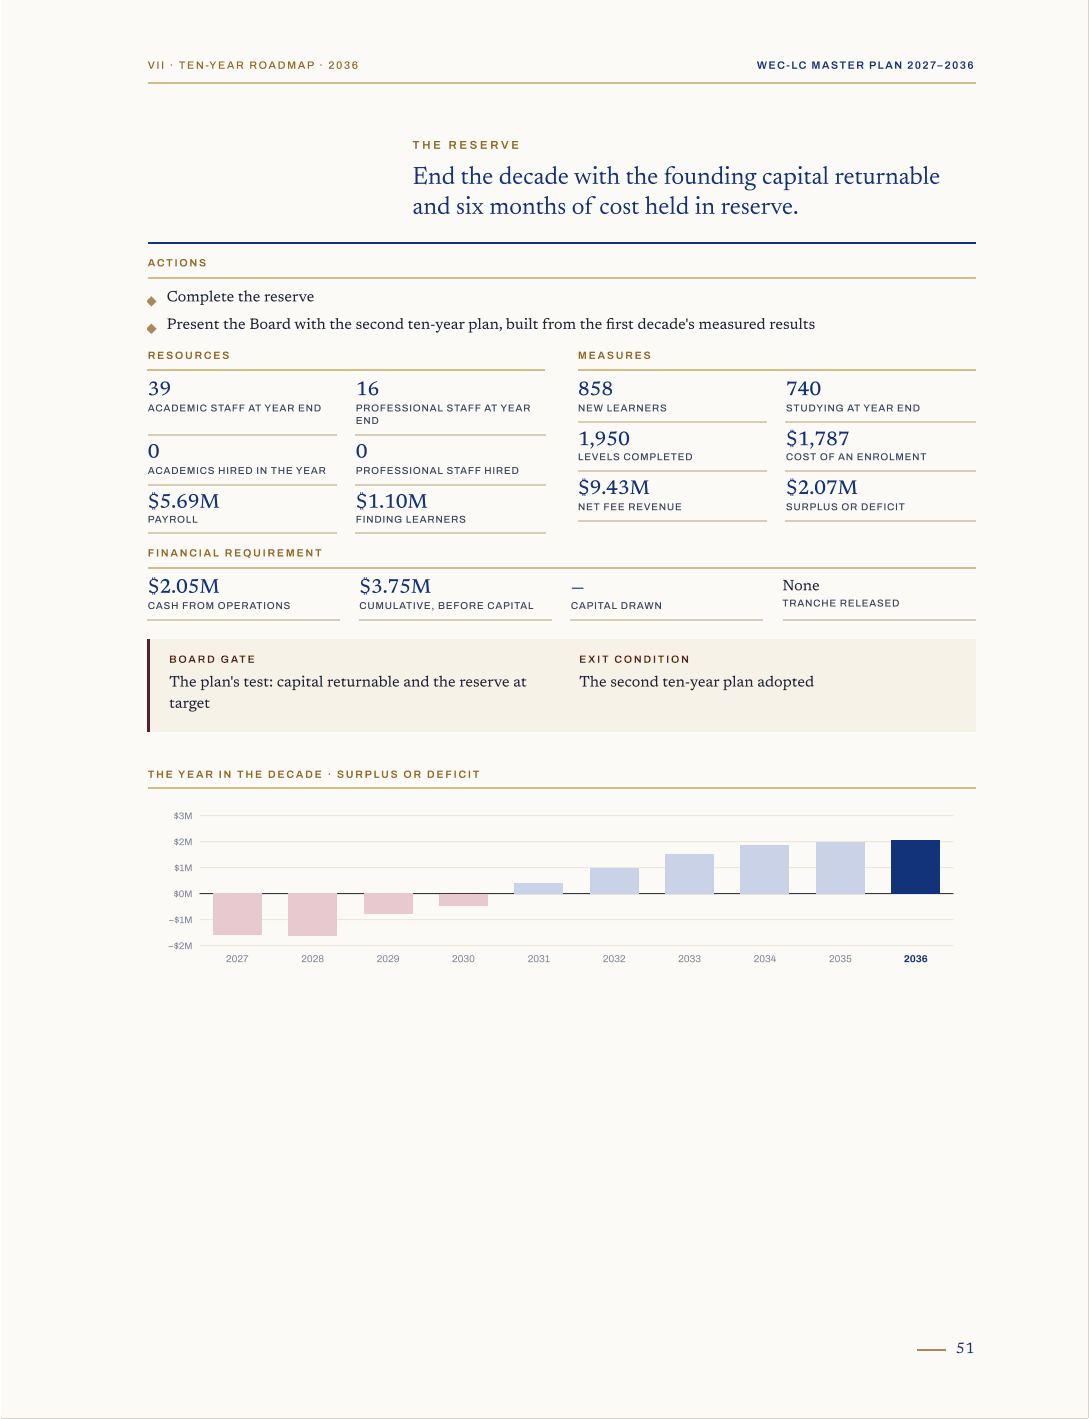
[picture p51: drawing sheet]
<svg xmlns="http://www.w3.org/2000/svg" width="230mm" height="300mm" viewBox="0 0 230 300" stroke-linecap="round" stroke-linejoin="round" font-family="sans-serif">
<defs><g id="words">
<g font-size="5.3" fill="#12327a">
<text x="87.3" y="38.9">End the decade with the founding capital returnable</text>
<text x="87.3" y="45.2">and six months ofcost held in reserve.</text>
</g>
<g font-size="4.2" fill="#12327a">
<text x="31.3" y="83.6">39</text>
<text x="75.3" y="83.6">16</text>
<text x="122.3" y="83.6">858</text>
<text x="166.3" y="83.6">740</text>
<text x="122.3" y="94.2">1,950</text>
<text x="166.3" y="94.2">$1,787</text>
<text x="31.3" y="96.8">0</text>
<text x="75.3" y="96.8">0</text>
<text x="31.3" y="107.4">$5.69M</text>
<text x="75.3" y="107.4">$1.10M</text>
<text x="122.3" y="104.5">$9.43M</text>
<text x="166.3" y="104.5">$2.07M</text>
<text x="31.3" y="125.4">$2.05M</text>
<text x="76" y="125.4">$3.75M</text>
<text x="120.8" y="125.4">—</text>
</g>
<g font-size="3.2" fill="#1e2430">
<text x="35.3" y="63.8">Complete the reserve</text>
<text x="35.3" y="69.6">Present the Board with the second ten-year plan, built from the frst decade's measured results</text>
<text x="128.2" y="69.6">i</text>
<text x="165.5" y="124.9">None</text>
<text x="35.8" y="145.3">The plan's test: capital returnable and the reserve at</text>
<text x="35.8" y="149.8">target</text>
<text x="122.5" y="145.3">The second ten-year plan adopted</text>
</g>
<text font-size="3.2" fill="#12327a" x="202.2" y="286.3">51</text>
<text font-size="2.4" fill="#96671a" x="87.3" y="31.5">T H E R E S E R V E</text>
<text font-size="2.3" fill="#96671a" x="31.3" y="14.6">VII · TEN-YEAR ROADMAP · 2036</text>
<text font-size="2.3" fill="#12327a" x="160.1" y="14.6">WEC-LC MASTER PLAN 2027– 2036</text>
<g font-size="2.2" fill="#96671a">
<text x="31.3" y="56.4">ACT I O N S</text>
<text x="31.3" y="75.9">R E S O U R C E S</text>
<text x="122.3" y="75.9">M E A S U R E S</text>
<text x="31.3" y="117.7">F I N A N C I A L R E Q U I R E M E N T</text>
<text x="31.3" y="164.6">T H E Y E A R I N T H E D E C A D E · S U R P LU S O R D E F I C I T</text>
</g>
<g font-size="2.2" fill="#6e1a2b">
<text x="35.8" y="140.2">B OA R D G AT E</text>
<text x="122.5" y="140.2">E X I T C O N D I T I O N</text>
</g>
<g font-size="2.1" fill="#39435a">
<text x="31.3" y="87">ACADEMIC STAFF AT YEAR END</text>
<text x="75.3" y="87">PROFESSIONAL STAFF AT YEAR</text>
<text x="75.3" y="89.7">END</text>
<text x="122.3" y="87">NEW LEARNERS</text>
<text x="166.3" y="87">STUDYING AT YEAR END</text>
<text x="31.3" y="100.3">ACADEMICS HIRED IN THE YEAR</text>
<text x="75.3" y="100.3">PROFESSIONAL STAFF HIRED</text>
<text x="122.3" y="97.4">LEVELS COMPLETED</text>
<text x="166.3" y="97.4">COST OF AN ENROLMENT</text>
<text x="122.3" y="108">NET FEE REVENUE</text>
<text x="166.3" y="108">SURPLUS OR DEFICIT</text>
<text x="31.3" y="110.6">PAYROLL</text>
<text x="75.3" y="110.6">FINDING LEARNERS</text>
<text x="31.3" y="128.9">CASH FROM OPERATIONS</text>
<text x="76" y="128.9">CUMULATIVE, BEFORE CAPITAL</text>
<text x="120.8" y="128.9">CAPITAL DRAWN</text>
<text x="165.5" y="128.3">TRANCHE RELEASED</text>
</g>
<g font-size="2.1" fill="#7c8496">
<text x="47.8" y="203.6">2027</text>
<text x="63.7" y="203.6">2028</text>
<text x="79.7" y="203.6">2029</text>
<text x="95.6" y="203.6">2030</text>
<text x="111.6" y="203.6">2031</text>
<text x="127.5" y="203.6">2032</text>
<text x="143.5" y="203.6">2033</text>
<text x="159.4" y="203.6">2034</text>
<text x="175.4" y="203.6">2035</text>
</g>
<text font-size="2.1" fill="#12327a" x="191.2" y="203.6">2036</text>
<g font-size="2" fill="#7c8496">
<text x="36.8" y="173.3">$3M</text>
<text x="36.8" y="178.8">$2M</text>
<text x="36.9" y="184.3">$1M</text>
<text x="36.8" y="189.8">$0M</text>
<text x="35.6" y="195.3">−$1M</text>
<text x="35.5" y="200.8">−$2M</text>
</g>
</g></defs>
<g fill="#d9d4c8">
<path d="M.3 0h229.9v300h-229.9z"/>
<path d="M.3 0h230v300h-230z"/>
</g>
<path d="M.3 0h229.9v300h-229.9z" fill="#fbfaf7"/>
<path d="M31.2 17.6h175.2M31.2 58.9h175.2M31.2 78.2h84.2M122.2 78.2h84.2M31.2 120.3h175.2" fill="none" stroke="#d3bc86" stroke-width=".26"/>
<path d="M31.2 51.5h175.2" fill="none" stroke="#12327a" stroke-width=".26"/>
<g fill="none" stroke="#d8ceb6" stroke-width=".26">
<path d="M31.2 91.9h40M75.1 91.9h40.3M122.2 89.3h40M122.2 99.6h40M166.2 89.3h40.2M166.2 99.6h40.2M31.2 102.5h40M31.2 112.8h40M75.1 102.5h40.3M75.1 112.8h40.3M122.2 110.2h40M166.2 110.2h40.2"/>
<path d="M31.2 131.1h40.8M75.9 131.1h40.8M120.6 131.1h40.8M165.6 131.1h40.8"/>
</g>
<path d="M31.2 135.2h175.2v19.6h-175.2z" fill="#f7f2e7"/>
<path d="M31.2 135.2h.5v19.6h-.5z" fill="#6e1a2b"/>
<path d="M31.2 166.8h175.2" fill="none" stroke="#d3bc86" stroke-width=".26"/>
<path d="M42.2 178.1h159.5M42.2 172.6h159.5M42.2 194.6h159.5M42.2 183.6h159.5M42.2 200.1h159.5" fill="none" stroke="#ede6d5" stroke-width=".21"/>
<path d="M42.2 189.1h159.5" fill="none" stroke="#1e2430" stroke-width=".21"/>
<g fill="#e7c9cf">
<path d="M45.1 189.1h10.2v8.7h-10.2z"/>
<path d="M61 189.1h10.2v9h-10.2z"/>
<path d="M77 189.1h10.2v4.2h-10.2z"/>
<path d="M92.9 189.1h10.2v2.5h-10.2z"/>
</g>
<g fill="#c9d2e6">
<path d="M108.9 186.9h10.2v2.2h-10.2z"/>
<path d="M124.8 183.7h10.2v5.4h-10.2z"/>
<path d="M140.8 180.7h10.2v8.4h-10.2z"/>
<path d="M156.7 178.8h10.2v10.3h-10.2z"/>
<path d="M172.7 178.1h10.2v11h-10.2z"/>
</g>
<path d="M188.6 177.7h10.2v11.4h-10.2z" fill="#12327a"/>
<g fill="#d9a83c">
<path d="M32 62.6l1.1 1.2-1.1 1.1-.8-1.1z"/>
<path d="M32 68.5l1.1 1.1-1.1 1.1-.8-1.1z"/>
</g>
<path d="M193.9 285.6h6.1" fill="none" stroke="#d9a83c" stroke-width=".26"/>
<use href="#words"/>
</svg>
